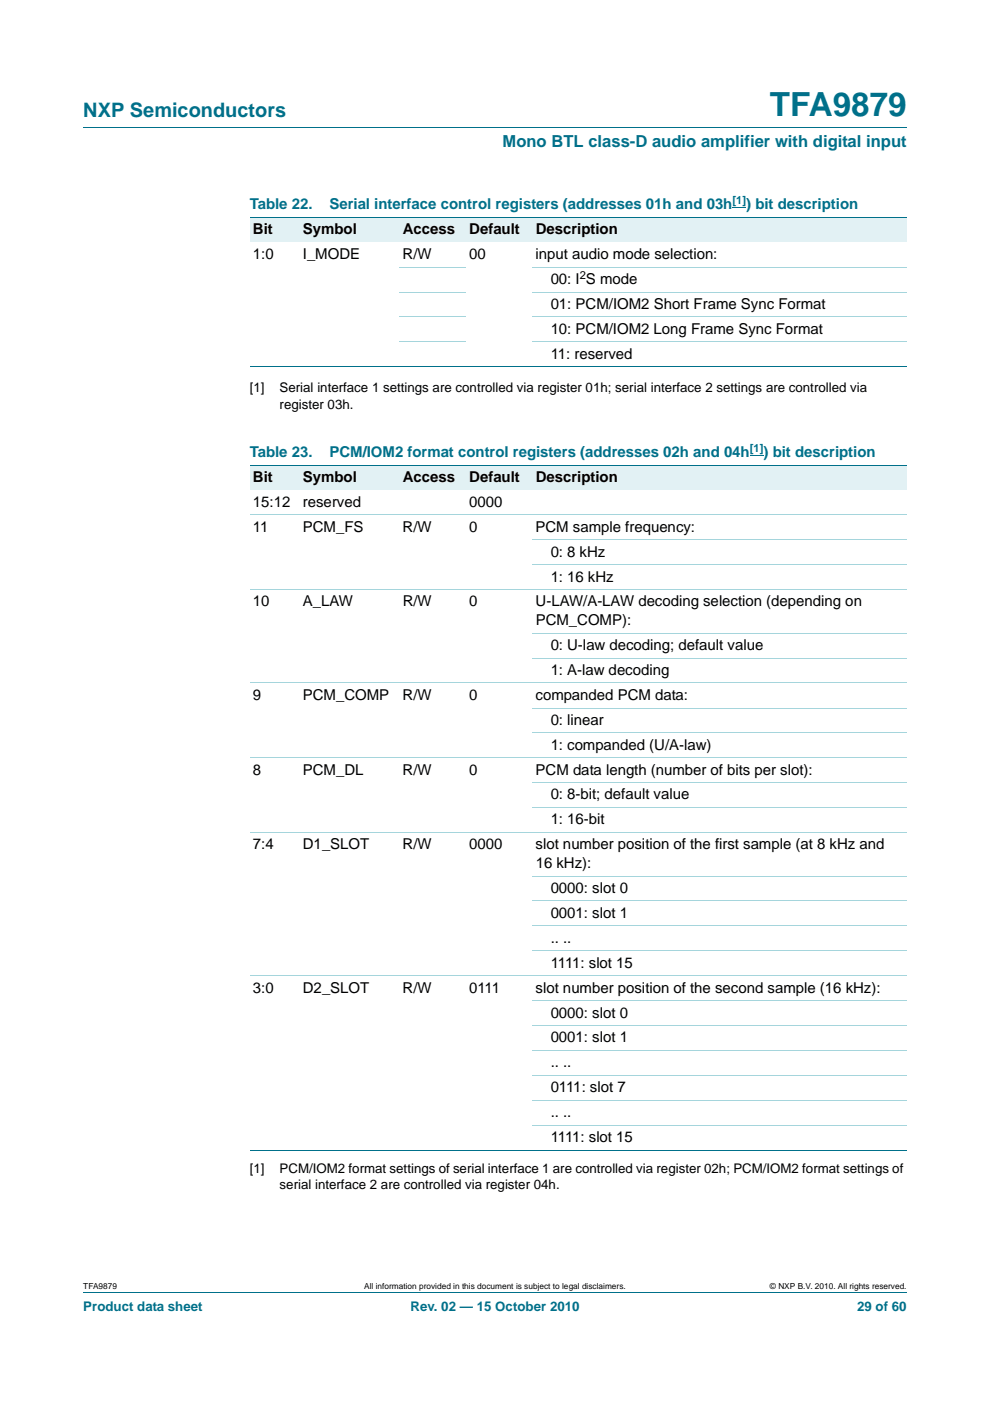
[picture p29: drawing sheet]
<svg xmlns="http://www.w3.org/2000/svg" width="210mm" height="297mm" viewBox="0 0 210 297" stroke-linecap="round" stroke-linejoin="round" font-family="sans-serif">
<defs><g id="words">
<text font-size="7" fill="#00708a" x="163.3" y="24.6">TFA9879</text>
<text font-size="4.2" fill="#00708a" x="17.7" y="24.9">NXP Semiconductors</text>
<text font-size="3.5" fill="#00708a" x="106.6" y="31.1">Mono BTL class-D audio amplifier with digital input</text>
<g font-size="3.2" fill="#00708a">
<text x="53" y="44.3">Table 22.</text>
<text x="69.9" y="44.3">Serial interface control registers (addresses 01h and 03h</text>
<text x="158.3" y="44.3">) bit description</text>
<text x="53" y="96.8">Table 23.</text>
<text x="69.9" y="96.8">PCM/IOM2 format control registers (addresses 02h and 04h</text>
<text x="161.9" y="96.8">) bit description</text>
</g>
<g font-size="3.2">
<text x="53.7" y="49.6">Bit</text>
<text x="64.2" y="49.6">Symbol</text>
<text x="85.4" y="49.6">Access</text>
<text x="99.5" y="49.6">Default</text>
<text x="113.6" y="49.6">Description</text>
<text x="53.7" y="54.8">1:0</text>
<text x="64.2" y="54.8">I_MODE</text>
<text x="85.4" y="54.8">R/W</text>
<text x="99.5" y="54.8">00</text>
<text x="113.6" y="54.8">input audio mode selection:</text>
<text x="116.8" y="65.4">01: PCM/IOM2 Short Frame Sync Format</text>
<text x="116.8" y="60.1">00: I S mode</text>
<text x="116.8" y="70.7">10: PCM/IOM2 Long Frame Sync Format</text>
<text x="116.8" y="76">11: reserved</text>
<text x="53.7" y="107.4">15:12</text>
<text x="53.7" y="102.1">Bit</text>
<text x="64.2" y="102.1">Symbol</text>
<text x="64.2" y="107.4">reserved</text>
<text x="85.4" y="102.1">Access</text>
<text x="99.5" y="107.4">0000</text>
<text x="99.5" y="102.1">Default</text>
<text x="113.6" y="102.1">Description</text>
<text x="53.7" y="112.7">11</text>
<text x="64.2" y="112.7">PCM_FS</text>
<text x="85.4" y="112.7">R/W</text>
<text x="99.5" y="112.7">0</text>
<text x="113.6" y="112.7">PCM sample frequency:</text>
<text x="116.8" y="118">0: 8 kHz</text>
<text x="116.8" y="123.3">1: 16 kHz</text>
<text x="53.7" y="128.6">10</text>
<text x="64.2" y="128.6">A_LAW</text>
<text x="85.4" y="128.6">R/W</text>
<text x="99.5" y="128.6">0</text>
<text x="113.6" y="128.6">U-LAW/A-LAW decoding selection (depending on</text>
<text x="113.6" y="132.5">PCM_COMP):</text>
<text x="116.8" y="137.8">0: U-law decoding; default value</text>
<text x="116.8" y="143">1: A-law decoding</text>
<text x="53.7" y="148.3">9</text>
<text x="64.2" y="148.3">PCM_COMP</text>
<text x="85.4" y="148.3">R/W</text>
<text x="99.5" y="148.3">0</text>
<text x="113.6" y="148.3">companded PCM data:</text>
<text x="116.8" y="153.6">0: linear</text>
<text x="116.8" y="158.9">1: companded (U/A-law)</text>
<text x="53.7" y="164.2">8</text>
<text x="64.2" y="164.2">PCM_DL</text>
<text x="85.4" y="164.2">R/W</text>
<text x="99.5" y="164.2">0</text>
<text x="113.6" y="164.2">PCM data length (number of bits per slot):</text>
<text x="116.8" y="169.5">0: 8-bit; default value</text>
<text x="116.8" y="174.8">1: 16-bit</text>
<text x="53.7" y="180.1">7:4</text>
<text x="64.2" y="180.1">D1_SLOT</text>
<text x="85.4" y="180.1">R/W</text>
<text x="99.5" y="180.1">0000</text>
<text x="113.6" y="180.1">slot number position of the first sample (at 8 kHz and</text>
<text x="113.6" y="184">16 kHz):</text>
<text x="116.8" y="189.3">0000: slot 0</text>
<text x="116.8" y="194.6">0001: slot 1</text>
<text x="116.8" y="199.9">.. ..</text>
<text x="116.8" y="205.1">1111: slot 15</text>
<text x="53.7" y="210.4">3:0</text>
<text x="64.2" y="210.4">D2_SLOT</text>
<text x="85.4" y="210.4">R/W</text>
<text x="99.5" y="210.4">0111</text>
<text x="113.6" y="210.4">slot number position of the second sample (16 kHz):</text>
<text x="116.8" y="215.7">0000: slot 0</text>
<text x="116.8" y="221">0001: slot 1</text>
<text x="116.8" y="226.3">.. ..</text>
<text x="116.8" y="231.6">0111: slot 7</text>
<text x="116.8" y="236.9">.. ..</text>
<text x="116.8" y="242.2">1111: slot 15</text>
</g>
<g font-size="2.8">
<text x="53" y="83.2">[1]</text>
<text x="59.3" y="83.2">Serial interface 1 settings are controlled via register 01h; serial interface 2 settings are controlled via</text>
<text x="59.3" y="86.7">register 03h.</text>
<text x="53" y="248.6">[1]</text>
<text x="59.3" y="248.6">PCM/IOM2 format settings of serial interface 1 are controlled via register 02h; PCM/IOM2 format settings of</text>
<text x="59.3" y="252.2">serial interface 2 are controlled via register 04h.</text>
</g>
<g font-size="2.8" fill="#00708a">
<text x="17.7" y="277.9">Product data sheet</text>
<text x="87.1" y="277.9">Rev. 02 — 15 October 2010</text>
<text x="181.8" y="277.9">29 of 60</text>
</g>
<g font-size="2.4" fill="#00f">
<text x="155.3" y="43.3">[1]</text>
<text x="159" y="95.9">[1]</text>
</g>
<text font-size="2.4" x="123" y="59.2">2</text>
<g font-size="1.8">
<text x="17.7" y="273.3">TFA9879</text>
<text x="77.3" y="273.3">All information provided in this document is subject to legal disclaimers.</text>
<text x="163.3" y="273.3">© NXP B.V. 2010. All rights reserved.</text>
</g>
</g></defs>
<path d="M17.7 27h174.6M17.7 273.9h174.6" fill="none" stroke="#00708a" stroke-width=".21"/>
<path d="M159 96.6h2.9" fill="none" stroke="#00f" stroke-width=".21"/>
<g fill="#e2f1f4">
<path d="M53 98.6h10.5v5.3h-10.5z"/>
<path d="M63.5 98.6h21.2v5.3h-21.2z"/>
<path d="M84.7 98.6h14.1v5.3h-14.1z"/>
<path d="M98.8 98.6h14.1v5.3h-14.1z"/>
<path d="M112.9 98.6h79.4v5.3h-79.4z"/>
</g>
<path d="M155.3 44h3" fill="none" stroke="#00f" stroke-width=".21"/>
<g fill="#e2f1f4">
<path d="M53 46h10.5v5.3h-10.5z"/>
<path d="M63.5 46h21.2v5.3h-21.2z"/>
<path d="M84.7 46h14.1v5.3h-14.1z"/>
<path d="M98.8 46h14.1v5.3h-14.1z"/>
<path d="M112.9 46h79.4v5.3h-79.4z"/>
</g>
<path d="M53 46h139.3M53 77.8h139.3M53 98.6h139.3M53 243.9h139.3" fill="none" stroke="#00708a" stroke-width=".21"/>
<g fill="none" stroke="#a5d5dc" stroke-width=".21">
<path d="M84.7 56.6h14.1M112.9 56.6h79.4M84.7 61.9h14.1M84.7 67.2h14.1M84.7 72.5h14.1M112.9 61.9h79.4M112.9 67.2h79.4M112.9 72.5h79.4M53 109.2h139.3M112.9 114.5h79.4M112.9 119.8h79.4M53 125.1h139.3"/>
<path d="M112.9 134.2h79.4M112.9 139.5h79.4M53 144.8h139.3M112.9 150.1h79.4M112.9 155.4h79.4M53 160.7h139.3M53 176.6h139.3M112.9 166h79.4M112.9 171.3h79.4M112.9 185.7h79.4M112.9 191h79.4M112.9 196.3h79.4"/>
<path d="M53 206.9h139.3M112.9 201.6h79.4M112.9 212.2h79.4M112.9 217.5h79.4M112.9 222.8h79.4M112.9 228.1h79.4M112.9 233.4h79.4M112.9 238.7h79.4"/>
</g>
<use href="#words"/>
</svg>
